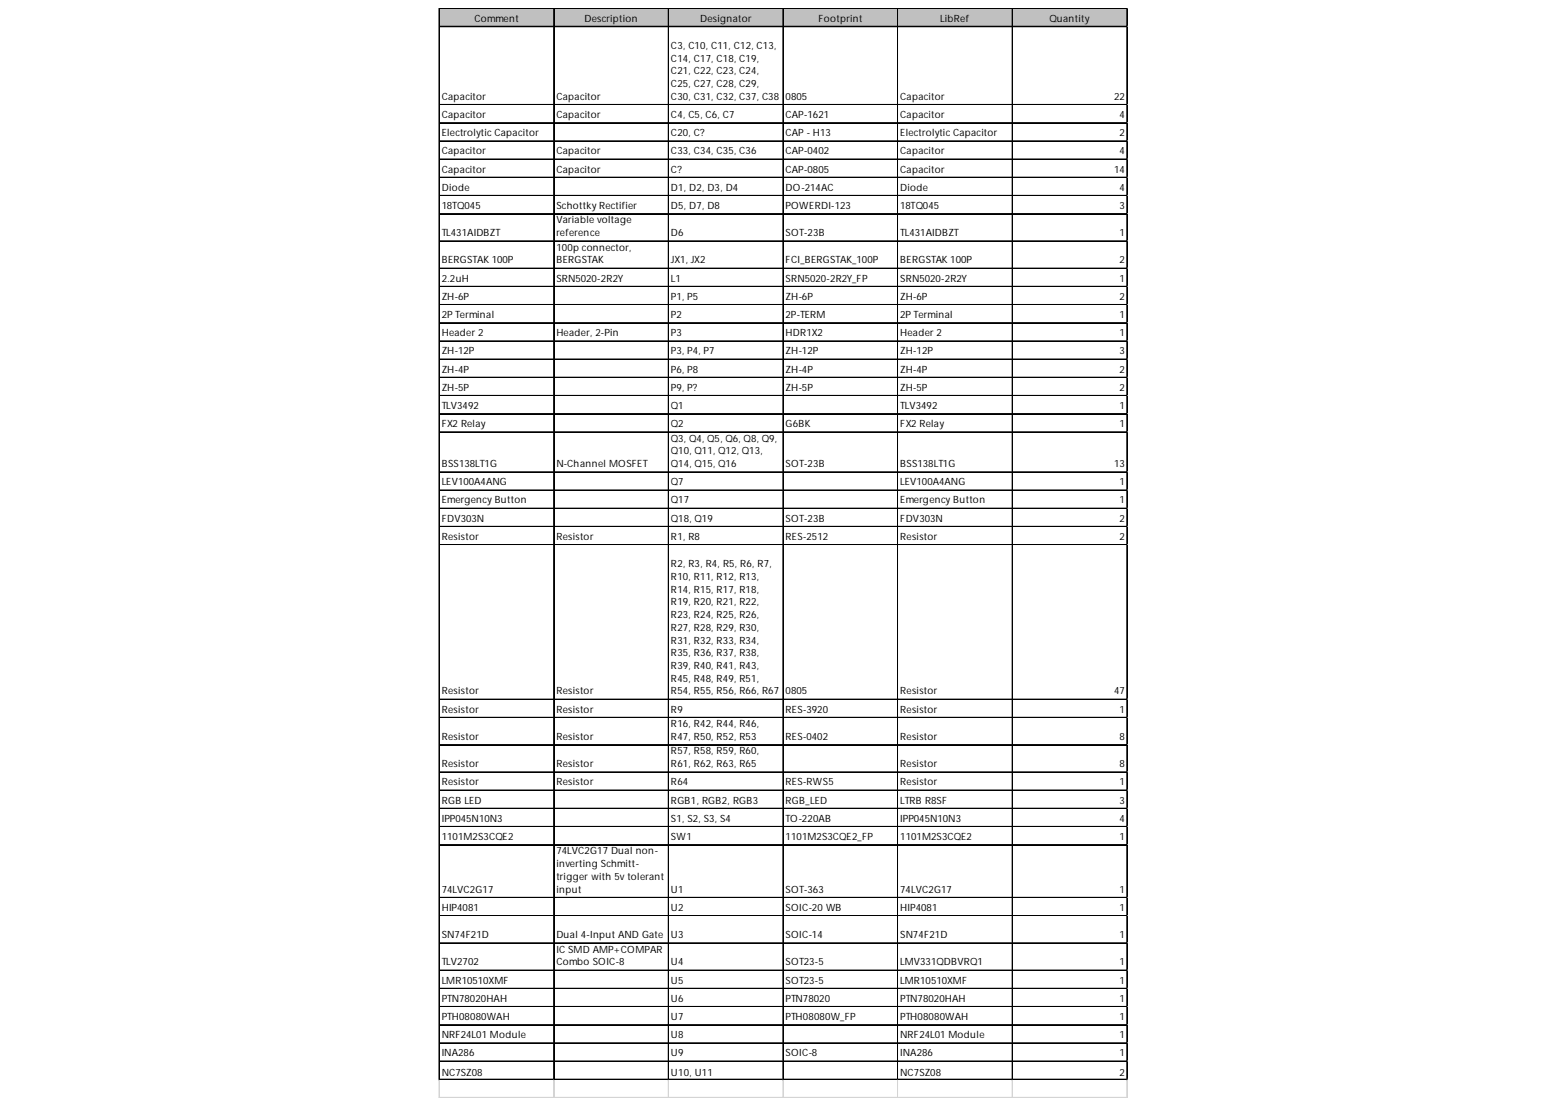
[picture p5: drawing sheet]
<svg xmlns="http://www.w3.org/2000/svg" width="297mm" height="210mm" viewBox="0 0 297 210" stroke-linecap="round" stroke-linejoin="round" font-family="sans-serif">
<defs><g id="words">
<g font-size="1.9">
<text x="89.9" y="4.1">Comment</text>
<text x="110.7" y="4.1">Description</text>
<text x="132.6" y="4.1">Designator</text>
<text x="155" y="4.1">Footprint</text>
<text x="178.1" y="4.1">LibRef</text>
<text x="198.8" y="4.1">Quantity</text>
<text x="127.1" y="9.3">C3, C10, C11, C12, C13,</text>
<text x="127.1" y="11.7">C14, C17, C18, C19,</text>
<text x="127.1" y="14.1">C21, C22, C23, C24,</text>
<text x="127.1" y="16.5">C25, C27, C28, C29,</text>
<text x="83.7" y="18.9">Capacitor</text>
<text x="83.7" y="22.3">Capacitor</text>
<text x="105.4" y="18.9">Capacitor</text>
<text x="105.4" y="22.3">Capacitor</text>
<text x="127.1" y="18.9">C30, C31, C32, C37, C38</text>
<text x="127.1" y="22.3">C4, C5, C6, C7</text>
<text x="148.8" y="18.9">0805</text>
<text x="148.8" y="22.3">CAP-1621</text>
<text x="170.5" y="18.9">Capacitor</text>
<text x="170.5" y="22.3">Capacitor</text>
<text x="211" y="18.9">22</text>
<text x="212.1" y="22.3">4</text>
<text x="83.7" y="25.8">Electrolytic Capacitor</text>
<text x="83.7" y="29.2">Capacitor</text>
<text x="105.4" y="29.2">Capacitor</text>
<text x="127.1" y="25.8">C20, C?</text>
<text x="127.1" y="29.2">C33, C34, C35, C36</text>
<text x="148.8" y="25.8">CAP - H13</text>
<text x="148.8" y="29.2">CAP-0402</text>
<text x="170.5" y="25.8">Electrolytic Capacitor</text>
<text x="170.5" y="29.2">Capacitor</text>
<text x="212.1" y="25.8">2</text>
<text x="212.1" y="29.2">4</text>
<text x="83.7" y="32.7">Capacitor</text>
<text x="105.4" y="32.7">Capacitor</text>
<text x="127.1" y="32.7">C?</text>
<text x="148.8" y="32.7">CAP-0805</text>
<text x="170.5" y="32.7">Capacitor</text>
<text x="211" y="32.7">14</text>
<text x="83.7" y="36.1">Diode</text>
<text x="83.7" y="39.6">18TQ045</text>
<text x="105.4" y="39.6">Schottky Rectifier</text>
<text x="127.1" y="36.1">D1, D2, D3, D4</text>
<text x="127.1" y="39.6">D5, D7, D8</text>
<text x="148.8" y="36.1">DO-214AC</text>
<text x="148.8" y="39.6">POWERDI-123</text>
<text x="170.5" y="36.1">Diode</text>
<text x="170.5" y="39.6">18TQ045</text>
<text x="212.1" y="36.1">4</text>
<text x="212.1" y="39.6">3</text>
<text x="83.7" y="44.7">TL431AIDBZT</text>
<text x="105.4" y="42.3">Variable voltage</text>
<text x="105.4" y="44.7">reference</text>
<text x="105.4" y="47.5">100p connector,</text>
<text x="127.1" y="44.7">D6</text>
<text x="148.8" y="44.7">SOT-23B</text>
<text x="170.5" y="44.7">TL431AIDBZT</text>
<text x="212.1" y="44.7">1</text>
<text x="83.7" y="49.9">BERGSTAK 100P</text>
<text x="83.7" y="53.4">2.2uH</text>
<text x="105.4" y="49.9">BERGSTAK</text>
<text x="105.4" y="53.4">SRN5020-2R2Y</text>
<text x="127.1" y="49.9">JX1, JX2</text>
<text x="127.1" y="53.4">L1</text>
<text x="148.8" y="49.9">FCI_BERGSTAK_100P</text>
<text x="148.8" y="53.4">SRN5020-2R2Y_FP</text>
<text x="170.5" y="49.9">BERGSTAK 100P</text>
<text x="170.5" y="53.4">SRN5020-2R2Y</text>
<text x="212.1" y="49.9">2</text>
<text x="212.1" y="53.4">1</text>
<text x="83.7" y="56.8">ZH-6P</text>
<text x="127.1" y="56.8">P1, P5</text>
<text x="148.8" y="56.8">ZH-6P</text>
<text x="170.5" y="56.8">ZH-6P</text>
<text x="212.1" y="56.8">2</text>
<text x="83.7" y="60.2">2P Terminal</text>
<text x="83.7" y="63.7">Header 2</text>
<text x="105.4" y="63.7">Header, 2-Pin</text>
<text x="127.1" y="60.2">P2</text>
<text x="127.1" y="63.7">P3</text>
<text x="148.8" y="60.2">2P-TERM</text>
<text x="148.8" y="63.7">HDR1X2</text>
<text x="170.5" y="60.2">2P Terminal</text>
<text x="170.5" y="63.7">Header 2</text>
<text x="212.1" y="60.2">1</text>
<text x="212.1" y="63.7">1</text>
<text x="83.7" y="67.1">ZH-12P</text>
<text x="83.7" y="70.6">ZH-4P</text>
<text x="127.1" y="67.1">P3, P4, P7</text>
<text x="127.1" y="70.6">P6, P8</text>
<text x="148.8" y="67.1">ZH-12P</text>
<text x="148.8" y="70.6">ZH-4P</text>
<text x="170.5" y="67.1">ZH-12P</text>
<text x="170.5" y="70.6">ZH-4P</text>
<text x="212.1" y="67.1">3</text>
<text x="212.1" y="70.6">2</text>
<text x="83.7" y="74">ZH-5P</text>
<text x="83.7" y="77.5">TLV3492</text>
<text x="127.1" y="74">P9, P?</text>
<text x="127.1" y="77.5">Q1</text>
<text x="148.8" y="74">ZH-5P</text>
<text x="170.5" y="74">ZH-5P</text>
<text x="170.5" y="77.5">TLV3492</text>
<text x="212.1" y="74">2</text>
<text x="212.1" y="77.5">1</text>
<text x="83.7" y="80.9">FX2 Relay</text>
<text x="127.1" y="80.9">Q2</text>
<text x="127.1" y="83.7">Q3, Q4, Q5, Q6, Q8, Q9,</text>
<text x="148.8" y="80.9">G6BK</text>
<text x="170.5" y="80.9">FX2 Relay</text>
<text x="212.1" y="80.9">1</text>
<text x="83.7" y="88.5">BSS138LT1G</text>
<text x="105.4" y="88.5">N-Channel MOSFET</text>
<text x="127.1" y="86.1">Q10, Q11, Q12, Q13,</text>
<text x="127.1" y="88.5">Q14, Q15, Q16</text>
<text x="148.8" y="88.5">SOT-23B</text>
<text x="170.5" y="88.5">BSS138LT1G</text>
<text x="211" y="88.5">13</text>
<text x="83.7" y="91.9">LEV100A4ANG</text>
<text x="83.7" y="95.4">Emergency Button</text>
<text x="127.1" y="91.9">Q7</text>
<text x="127.1" y="95.4">Q17</text>
<text x="170.5" y="91.9">LEV100A4ANG</text>
<text x="170.5" y="95.4">Emergency Button</text>
<text x="212.1" y="91.9">1</text>
<text x="212.1" y="95.4">1</text>
<text x="83.7" y="98.8">FDV303N</text>
<text x="127.1" y="98.8">Q18, Q19</text>
<text x="148.8" y="98.8">SOT-23B</text>
<text x="170.5" y="98.8">FDV303N</text>
<text x="212.1" y="98.8">2</text>
<text x="83.7" y="102.3">Resistor</text>
<text x="105.4" y="102.3">Resistor</text>
<text x="127.1" y="102.3">R1, R8</text>
<text x="127.1" y="107.4">R2, R3, R4, R5, R6, R7,</text>
<text x="148.8" y="102.3">RES-2512</text>
<text x="170.5" y="102.3">Resistor</text>
<text x="212.1" y="102.3">2</text>
<text x="127.1" y="109.9">R10, R11, R12, R13,</text>
<text x="127.1" y="112.3">R14, R15, R17, R18,</text>
<text x="127.1" y="114.7">R19, R20, R21, R22,</text>
<text x="127.1" y="117.1">R23, R24, R25, R26,</text>
<text x="127.1" y="119.5">R27, R28, R29, R30,</text>
<text x="127.1" y="121.9">R31, R32, R33, R34,</text>
<text x="127.1" y="124.3">R35, R36, R37, R38,</text>
<text x="83.7" y="131.6">Resistor</text>
<text x="105.4" y="131.6">Resistor</text>
<text x="127.1" y="126.7">R39, R40, R41, R43,</text>
<text x="127.1" y="129.1">R45, R48, R49, R51,</text>
<text x="127.1" y="131.6">R54, R55, R56, R66, R67</text>
<text x="148.8" y="131.6">0805</text>
<text x="170.5" y="131.6">Resistor</text>
<text x="211" y="131.6">47</text>
<text x="83.7" y="135">Resistor</text>
<text x="105.4" y="135">Resistor</text>
<text x="127.1" y="135">R9</text>
<text x="127.1" y="137.8">R16, R42, R44, R46,</text>
<text x="148.8" y="135">RES-3920</text>
<text x="170.5" y="135">Resistor</text>
<text x="212.1" y="135">1</text>
<text x="83.7" y="140.2">Resistor</text>
<text x="105.4" y="140.2">Resistor</text>
<text x="127.1" y="140.2">R47, R50, R52, R53</text>
<text x="127.1" y="142.9">R57, R58, R59, R60,</text>
<text x="148.8" y="140.2">RES-0402</text>
<text x="170.5" y="140.2">Resistor</text>
<text x="212.1" y="140.2">8</text>
<text x="83.7" y="145.3">Resistor</text>
<text x="83.7" y="148.8">Resistor</text>
<text x="105.4" y="145.3">Resistor</text>
<text x="105.4" y="148.8">Resistor</text>
<text x="127.1" y="145.3">R61, R62, R63, R65</text>
<text x="127.1" y="148.8">R64</text>
<text x="148.8" y="148.8">RES-RWS5</text>
<text x="170.5" y="145.3">Resistor</text>
<text x="170.5" y="148.8">Resistor</text>
<text x="212.1" y="145.3">8</text>
<text x="212.1" y="148.8">1</text>
<text x="83.7" y="152.2">RGB LED</text>
<text x="83.7" y="155.7">IPP045N10N3</text>
<text x="127.1" y="152.2">RGB1, RGB2, RGB3</text>
<text x="127.1" y="155.7">S1, S2, S3, S4</text>
<text x="148.8" y="152.2">RGB_LED</text>
<text x="148.8" y="155.7">TO-220AB</text>
<text x="170.5" y="152.2">LTRB R8SF</text>
<text x="170.5" y="155.7">IPP045N10N3</text>
<text x="212.1" y="152.2">3</text>
<text x="212.1" y="155.7">4</text>
<text x="83.7" y="159.1">1101M2S3CQE2</text>
<text x="105.4" y="161.9">74LVC2G17 Dual non-</text>
<text x="127.1" y="159.1">SW1</text>
<text x="148.8" y="159.1">1101M2S3CQE2_FP</text>
<text x="170.5" y="159.1">1101M2S3CQE2</text>
<text x="212.1" y="159.1">1</text>
<text x="105.4" y="164.3">inverting Schmitt-</text>
<text x="105.4" y="166.7">trigger with 5v tolerant</text>
<text x="83.7" y="169.1">74LVC2G17</text>
<text x="83.7" y="172.6">HIP4081</text>
<text x="105.4" y="169.1">input</text>
<text x="127.1" y="169.1">U1</text>
<text x="127.1" y="172.6">U2</text>
<text x="148.8" y="169.1">SOT-363</text>
<text x="148.8" y="172.6">SOIC-20 WB</text>
<text x="170.5" y="169.1">74LVC2G17</text>
<text x="170.5" y="172.6">HIP4081</text>
<text x="212.1" y="169.1">1</text>
<text x="212.1" y="172.6">1</text>
<text x="83.7" y="177.7">SN74F21D</text>
<text x="105.4" y="177.7">Dual 4-Input AND Gate</text>
<text x="127.1" y="177.7">U3</text>
<text x="148.8" y="177.7">SOIC-14</text>
<text x="170.5" y="177.7">SN74F21D</text>
<text x="212.1" y="177.7">1</text>
<text x="83.7" y="182.9">TLV2702</text>
<text x="105.4" y="180.5">IC SMD AMP+COMPAR</text>
<text x="105.4" y="182.9">Combo SOIC-8</text>
<text x="127.1" y="182.9">U4</text>
<text x="148.8" y="182.9">SOT23-5</text>
<text x="170.5" y="182.9">LMV331QDBVRQ1</text>
<text x="212.1" y="182.9">1</text>
<text x="83.7" y="186.3">LMR10510XMF</text>
<text x="83.7" y="189.8">PTN78020HAH</text>
<text x="127.1" y="186.3">U5</text>
<text x="127.1" y="189.8">U6</text>
<text x="148.8" y="186.3">SOT23-5</text>
<text x="148.8" y="189.8">PTN78020</text>
<text x="170.5" y="186.3">LMR10510XMF</text>
<text x="170.5" y="189.8">PTN78020HAH</text>
<text x="212.1" y="186.3">1</text>
<text x="212.1" y="189.8">1</text>
<text x="83.7" y="193.2">PTH08080WAH</text>
<text x="83.7" y="196.7">NRF24L01 Module</text>
<text x="127.1" y="193.2">U7</text>
<text x="127.1" y="196.7">U8</text>
<text x="148.8" y="193.2">PTH08080W_FP</text>
<text x="170.5" y="193.2">PTH08080WAH</text>
<text x="170.5" y="196.7">NRF24L01 Module</text>
<text x="212.1" y="193.2">1</text>
<text x="212.1" y="196.7">1</text>
<text x="83.7" y="200.1">INA286</text>
<text x="83.7" y="203.9">NC7SZ08</text>
<text x="127.1" y="200.1">U9</text>
<text x="127.1" y="203.9">U10, U11</text>
<text x="148.8" y="200.1">SOIC-8</text>
<text x="170.5" y="200.1">INA286</text>
<text x="170.5" y="203.9">NC7SZ08</text>
<text x="212.1" y="200.1">1</text>
<text x="212.1" y="203.9">2</text>
</g>
</g></defs>
<path d="M83.3 1.6h130.3v3.5h-130.3z" fill="#c0c0c0"/>
<g fill="none" stroke="#000" stroke-width=".19">
<path d="M83.2 1.5v203.1M83.3 1.5h130.3M83.3 1.6h130.3M83.3 5h130.3M83.3 5.1h130.3M83.3 19.8h130.3M83.3 19.9h130.3M104.9 1.7v202.9M105 1.7v202.9M126.6 1.7v202.9M126.7 1.7v202.9M148.3 1.7v202.9"/>
<path d="M148.4 1.7v202.9M170 1.7v202.9M170.1 1.7v202.9M191.7 1.7v202.9M191.8 1.7v202.9M213.5 1.7v202.9M83.3 23.2h130.3M83.3 23.3h130.3M83.3 26.7h130.3M83.3 26.8h130.3M83.3 30.1h130.3M83.3 30.2h130.3"/>
<path d="M83.3 33.6h130.3M83.3 33.7h130.3M83.3 37h130.3M83.3 37.1h130.3M83.3 40.5h130.3M83.3 45.6h130.3M83.3 45.7h130.3M83.3 50.8h130.3M83.3 50.9h130.3M83.3 54.2h130.3M83.3 54.3h130.3M83.3 57.7h130.3"/>
<path d="M83.3 57.8h130.3M83.3 61.1h130.3M83.3 61.2h130.3M83.3 64.6h130.3M83.3 64.7h130.3M83.3 68h130.3M83.3 68.1h130.3M83.3 71.5h130.3M83.3 74.9h130.3M83.3 75h130.3M83.3 78.4h130.3M83.3 81.8h130.3"/>
<path d="M83.3 81.9h130.3M83.3 89.4h130.3M83.3 89.5h130.3M83.3 92.8h130.3M83.3 92.9h130.3M83.3 96.3h130.3M83.3 96.4h130.3M83.3 99.7h130.3M83.3 99.8h130.3M83.3 103.2h130.3M83.3 132.4h130.3M83.3 132.5h130.3"/>
<path d="M83.3 135.9h130.3M83.3 136h130.3M83.3 141.1h130.3M83.3 146.2h130.3M83.3 146.3h130.3M83.3 149.7h130.3M83.3 149.8h130.3M83.3 153.1h130.3M83.3 153.2h130.3M83.3 156.6h130.3M83.3 160h130.3M83.3 160.1h130.3"/>
<path d="M83.3 170h130.3M83.3 170.1h130.3M83.3 173.4h130.3M83.3 173.5h130.3M83.3 178.6h130.3M83.3 178.7h130.3M83.3 183.8h130.3M83.3 183.9h130.3M83.3 187.2h130.3M83.3 187.3h130.3M83.3 190.7h130.3M83.3 194.1h130.3"/>
<path d="M83.3 194.2h130.3M83.3 197.6h130.3M83.3 201h130.3M83.3 201.1h130.3M83.3 204.4h130.3M83.3 204.5h130.3"/>
</g>
<g fill="none" stroke="#d4d4d4" stroke-width=".19">
<path d="M213.6 1.5h.1M83.2 204.6v3.4M104.9 204.6v3.4M105 204.6v3.4M126.6 204.6v3.4M126.7 204.6v3.4M148.3 204.6v3.4M148.4 204.6v3.4M170 204.6v3.4M170.1 204.6v3.4M191.7 204.6v3.4M191.8 204.6v3.4"/>
<path d="M213.5 204.6v3.4"/>
</g>
<path d="M213.6 1.5l.1 .2z" fill="#d4d4d4"/>
<path d="M213.6 5h.1" fill="none" stroke="#d4d4d4" stroke-width=".19"/>
<path d="M213.6 5l.1 .1z" fill="#d4d4d4"/>
<path d="M213.6 19.8h.1" fill="none" stroke="#d4d4d4" stroke-width=".19"/>
<path d="M213.6 19.8l.1 .2z" fill="#d4d4d4"/>
<path d="M213.6 23.2h.1" fill="none" stroke="#d4d4d4" stroke-width=".19"/>
<path d="M213.6 23.2l.1 .2z" fill="#d4d4d4"/>
<path d="M213.6 26.7h.1" fill="none" stroke="#d4d4d4" stroke-width=".19"/>
<path d="M213.6 26.7l.1 .1z" fill="#d4d4d4"/>
<path d="M213.6 30.1h.1" fill="none" stroke="#d4d4d4" stroke-width=".19"/>
<path d="M213.6 30.1l.1 .2z" fill="#d4d4d4"/>
<path d="M213.6 33.6h.1" fill="none" stroke="#d4d4d4" stroke-width=".19"/>
<path d="M213.6 33.6l.1 .1z" fill="#d4d4d4"/>
<path d="M213.6 37h.1" fill="none" stroke="#d4d4d4" stroke-width=".19"/>
<path d="M213.6 37l.1 .2z" fill="#d4d4d4"/>
<path d="M213.6 40.5h.1" fill="none" stroke="#d4d4d4" stroke-width=".19"/>
<path d="M213.6 40.5l.1 .1z" fill="#d4d4d4"/>
<path d="M213.6 45.6h.1" fill="none" stroke="#d4d4d4" stroke-width=".19"/>
<path d="M213.6 45.6l.1 .2z" fill="#d4d4d4"/>
<path d="M213.6 50.8h.1" fill="none" stroke="#d4d4d4" stroke-width=".19"/>
<path d="M213.6 50.8l.1 .2z" fill="#d4d4d4"/>
<path d="M213.6 54.2h.1" fill="none" stroke="#d4d4d4" stroke-width=".19"/>
<path d="M213.6 54.2l.1 .2z" fill="#d4d4d4"/>
<path d="M213.6 57.7h.1" fill="none" stroke="#d4d4d4" stroke-width=".19"/>
<path d="M213.6 57.7l.1 .2z" fill="#d4d4d4"/>
<path d="M213.6 61.1h.1" fill="none" stroke="#d4d4d4" stroke-width=".19"/>
<path d="M213.6 61.1l.1 .2z" fill="#d4d4d4"/>
<path d="M213.6 64.6h.1" fill="none" stroke="#d4d4d4" stroke-width=".19"/>
<path d="M213.6 64.6l.1 .1z" fill="#d4d4d4"/>
<path d="M213.6 68h.1" fill="none" stroke="#d4d4d4" stroke-width=".19"/>
<path d="M213.6 68l.1 .2z" fill="#d4d4d4"/>
<path d="M213.6 71.5h.1" fill="none" stroke="#d4d4d4" stroke-width=".19"/>
<path d="M213.6 71.5l.1 .1z" fill="#d4d4d4"/>
<path d="M213.6 74.9h.1" fill="none" stroke="#d4d4d4" stroke-width=".19"/>
<path d="M213.6 74.9l.1 .2z" fill="#d4d4d4"/>
<path d="M213.6 78.4h.1" fill="none" stroke="#d4d4d4" stroke-width=".19"/>
<path d="M213.6 78.4l.1 .1z" fill="#d4d4d4"/>
<path d="M213.6 81.8h.1" fill="none" stroke="#d4d4d4" stroke-width=".19"/>
<path d="M213.6 81.8l.1 .2z" fill="#d4d4d4"/>
<path d="M213.6 89.4h.1" fill="none" stroke="#d4d4d4" stroke-width=".19"/>
<path d="M213.6 89.4l.1 .1z" fill="#d4d4d4"/>
<path d="M213.6 92.8h.1" fill="none" stroke="#d4d4d4" stroke-width=".19"/>
<path d="M213.6 92.8l.1 .2z" fill="#d4d4d4"/>
<path d="M213.6 96.3h.1" fill="none" stroke="#d4d4d4" stroke-width=".19"/>
<path d="M213.6 96.3l.1 .1z" fill="#d4d4d4"/>
<path d="M213.6 99.7h.1" fill="none" stroke="#d4d4d4" stroke-width=".19"/>
<path d="M213.6 99.7l.1 .2z" fill="#d4d4d4"/>
<path d="M213.6 103.2h.1" fill="none" stroke="#d4d4d4" stroke-width=".19"/>
<path d="M213.6 103.2l.1 .1z" fill="#d4d4d4"/>
<path d="M213.6 132.4h.1" fill="none" stroke="#d4d4d4" stroke-width=".19"/>
<path d="M213.6 132.4l.1 .2z" fill="#d4d4d4"/>
<path d="M213.6 135.9h.1" fill="none" stroke="#d4d4d4" stroke-width=".19"/>
<path d="M213.6 135.9l.1 .2z" fill="#d4d4d4"/>
<path d="M213.6 141.1h.1" fill="none" stroke="#d4d4d4" stroke-width=".19"/>
<path d="M213.6 141.1l.1 .1z" fill="#d4d4d4"/>
<path d="M213.6 146.2h.1" fill="none" stroke="#d4d4d4" stroke-width=".19"/>
<path d="M213.6 146.2l.1 .2z" fill="#d4d4d4"/>
<path d="M213.6 149.7h.1" fill="none" stroke="#d4d4d4" stroke-width=".19"/>
<path d="M213.6 149.7l.1 .1z" fill="#d4d4d4"/>
<path d="M213.6 153.1h.1" fill="none" stroke="#d4d4d4" stroke-width=".19"/>
<path d="M213.6 153.1l.1 .2z" fill="#d4d4d4"/>
<path d="M213.6 156.6h.1" fill="none" stroke="#d4d4d4" stroke-width=".19"/>
<path d="M213.6 156.6l.1 .1z" fill="#d4d4d4"/>
<path d="M213.6 160h.1" fill="none" stroke="#d4d4d4" stroke-width=".19"/>
<path d="M213.6 160l.1 .2z" fill="#d4d4d4"/>
<path d="M213.6 170h.1" fill="none" stroke="#d4d4d4" stroke-width=".19"/>
<path d="M213.6 170l.1 .2z" fill="#d4d4d4"/>
<path d="M213.6 173.4h.1" fill="none" stroke="#d4d4d4" stroke-width=".19"/>
<path d="M213.6 173.4l.1 .2z" fill="#d4d4d4"/>
<path d="M213.6 178.6h.1" fill="none" stroke="#d4d4d4" stroke-width=".19"/>
<path d="M213.6 178.6l.1 .2z" fill="#d4d4d4"/>
<path d="M213.6 183.8h.1" fill="none" stroke="#d4d4d4" stroke-width=".19"/>
<path d="M213.6 183.8l.1 .1z" fill="#d4d4d4"/>
<path d="M213.6 187.2h.1" fill="none" stroke="#d4d4d4" stroke-width=".19"/>
<path d="M213.6 187.2l.1 .2z" fill="#d4d4d4"/>
<path d="M213.6 190.7h.1" fill="none" stroke="#d4d4d4" stroke-width=".19"/>
<path d="M213.6 190.7l.1 .1z" fill="#d4d4d4"/>
<path d="M213.6 194.1h.1" fill="none" stroke="#d4d4d4" stroke-width=".19"/>
<path d="M213.6 194.1l.1 .2z" fill="#d4d4d4"/>
<path d="M213.6 197.6h.1" fill="none" stroke="#d4d4d4" stroke-width=".19"/>
<path d="M213.6 197.6l.1 .1z" fill="#d4d4d4"/>
<path d="M213.6 201h.1" fill="none" stroke="#d4d4d4" stroke-width=".19"/>
<path d="M213.6 201l.1 .2z" fill="#d4d4d4"/>
<path d="M213.6 204.4h.1" fill="none" stroke="#d4d4d4" stroke-width=".19"/>
<path d="M213.6 204.4l.1 .2z" fill="#d4d4d4"/>
<path d="M83.2 207.9h130.5" fill="none" stroke="#d4d4d4" stroke-width=".19"/>
<use href="#words"/>
</svg>
